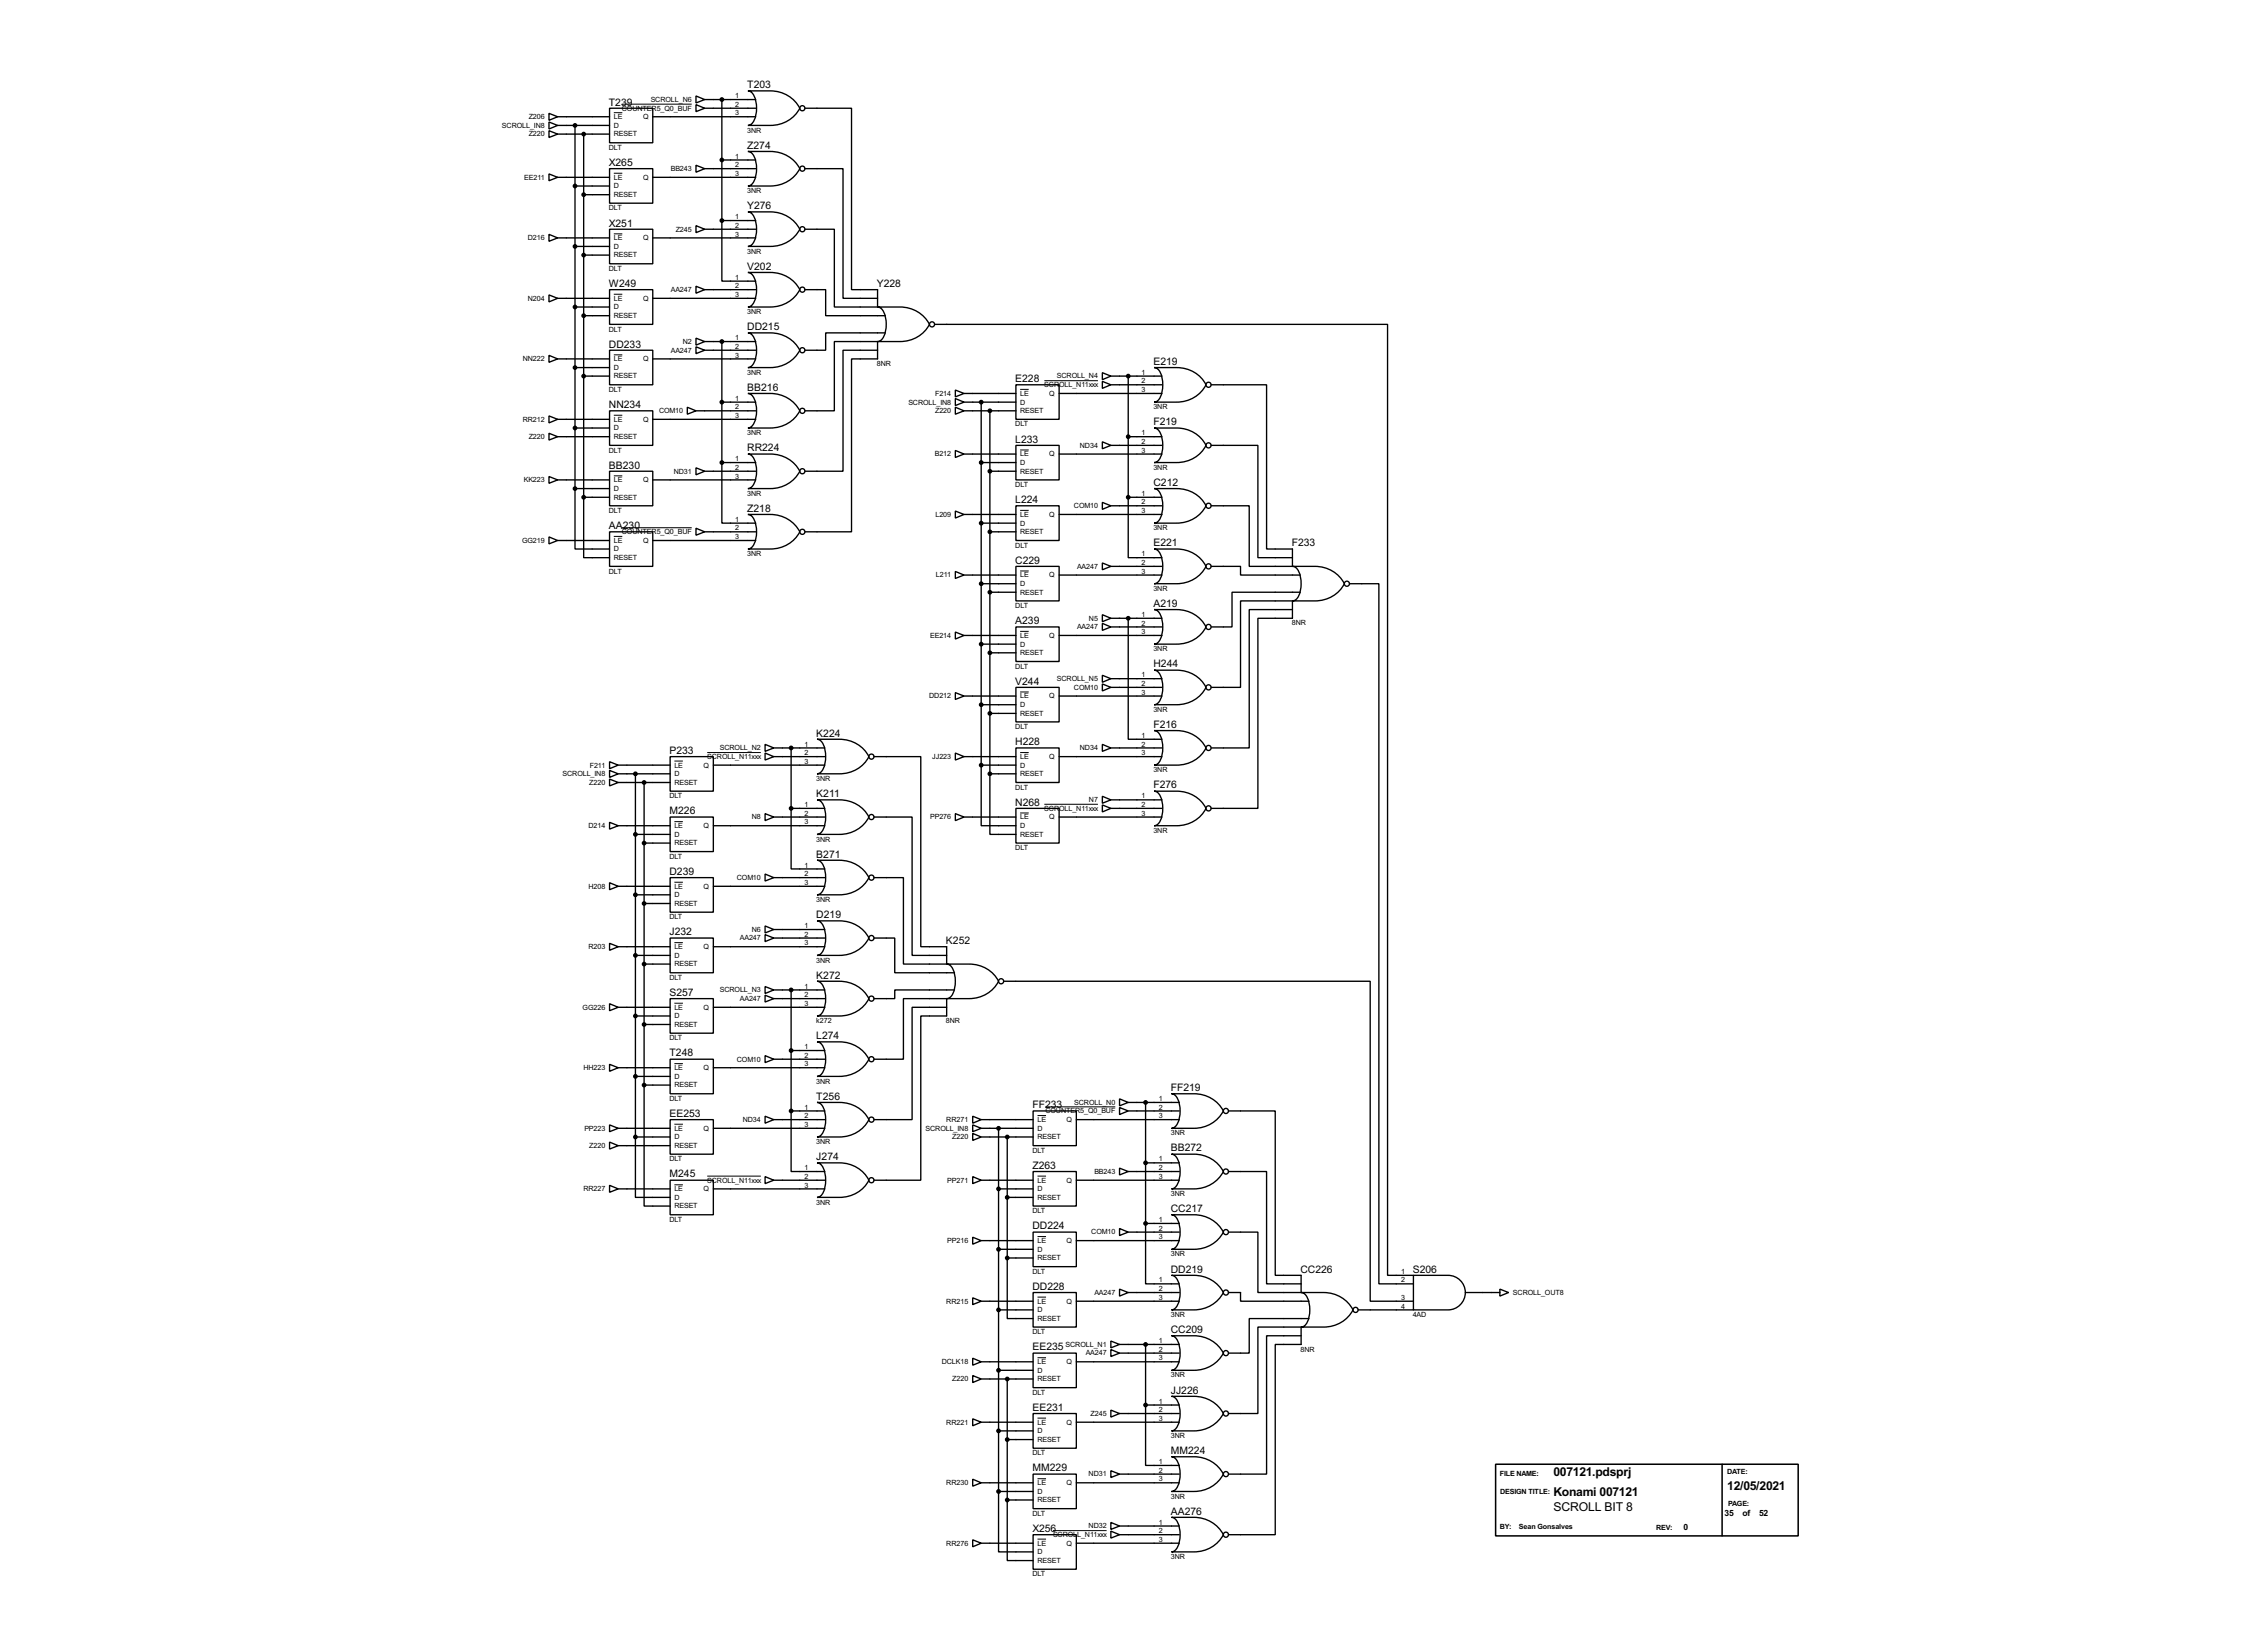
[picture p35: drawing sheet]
<svg xmlns="http://www.w3.org/2000/svg" width="663mm" height="485mm" viewBox="0 0 663 485" stroke-linecap="round" stroke-linejoin="round" font-family="sans-serif">
<defs><g id="words">
<g font-size="4">
<text x="456.5" y="433.8">007121.pdsprj</text>
<text x="507.5" y="437.8">12/05/2021</text>
<text x="456.5" y="443.9">SCROLL BIT 8</text>
<text x="456.5" y="439.5">Konami 007121</text>
</g>
<g font-size="3.4">
<text x="219.6" y="25.9">T203</text>
<text x="178.9" y="31">T239</text>
<text x="219.6" y="43.7">Z274</text>
<text x="178.9" y="48.7">X265</text>
<text x="219.6" y="61.4">Y276</text>
<text x="178.9" y="66.5">X251</text>
<text x="219.6" y="79.2">V202</text>
<text x="178.9" y="84.3">W249</text>
<text x="257.7" y="84.3">Y228</text>
<text x="219.6" y="97">DD215</text>
<text x="178.9" y="102.1">DD233</text>
<text x="338.9" y="107.2">E219</text>
<text x="298.3" y="112.2">E228</text>
<text x="178.9" y="119.9">NN234</text>
<text x="219.6" y="114.8">BB216</text>
<text x="338.9" y="124.9">F219</text>
<text x="298.3" y="130.1">L233</text>
<text x="178.9" y="137.6">BB230</text>
<text x="219.6" y="132.6">RR224</text>
<text x="338.9" y="142.8">C212</text>
<text x="298.3" y="147.8">L224</text>
<text x="178.9" y="155.5">AA230</text>
<text x="219.6" y="150.3">Z218</text>
<text x="338.9" y="160.5">E221</text>
<text x="379.6" y="160.5">F233</text>
<text x="298.3" y="165.6">C229</text>
<text x="338.9" y="178.3">A219</text>
<text x="298.3" y="183.4">A239</text>
<text x="338.9" y="196.1">H244</text>
<text x="298.3" y="201.2">V244</text>
<text x="338.9" y="213.9">F216</text>
<text x="196.7" y="221.5">P233</text>
<text x="239.9" y="216.4">K224</text>
<text x="298.3" y="219">H228</text>
<text x="338.9" y="231.7">F276</text>
<text x="196.7" y="239.3">M226</text>
<text x="239.9" y="234.2">K211</text>
<text x="298.3" y="236.7">N268</text>
<text x="239.9" y="252">B271</text>
<text x="196.7" y="257.1">D239</text>
<text x="239.9" y="269.8">D219</text>
<text x="196.7" y="274.8">J232</text>
<text x="278" y="277.4">K252</text>
<text x="239.9" y="287.5">K272</text>
<text x="196.7" y="292.6">S257</text>
<text x="239.9" y="305.3">L274</text>
<text x="196.7" y="310.4">T248</text>
<text x="239.9" y="323.1">T256</text>
<text x="344" y="320.6">FF219</text>
<text x="196.7" y="328.2">EE253</text>
<text x="303.4" y="325.6">FF233</text>
<text x="239.9" y="340.9">J274</text>
<text x="344" y="338.3">BB272</text>
<text x="196.7" y="346">M245</text>
<text x="303.4" y="343.4">Z263</text>
<text x="344" y="356.1">CC217</text>
<text x="303.4" y="361.2">DD224</text>
<text x="344" y="373.9">DD219</text>
<text x="382.1" y="373.9">CC226</text>
<text x="415.1" y="373.9">S206</text>
<text x="303.4" y="379">DD228</text>
<text x="344" y="391.7">CC209</text>
<text x="303.4" y="396.8">EE235</text>
<text x="344" y="409.5">JJ226</text>
<text x="303.4" y="414.5">EE231</text>
<text x="344" y="427.2">MM224</text>
<text x="303.4" y="432.3">MM229</text>
<text x="344" y="445">AA276</text>
<text x="303.4" y="450.1">X256</text>
</g>
<g font-size="2.8">
<text x="494.7" y="449.6">0</text>
<text x="506.7" y="445.5">35</text>
<text x="512" y="445.5">of</text>
<text x="516.9" y="445.5">52</text>
</g>
<g font-size="2.4">
<text x="191.2" y="30">SCROLL_N6</text>
<text x="216.1" y="28.9">1</text>
<text x="155.4" y="35">Z206</text>
<text x="180.4" y="35">LE</text>
<text x="182.7" y="32.5">COUNTER5_Q0_BUF</text>
<text x="189" y="35">Q</text>
<text x="216.1" y="31.4">2</text>
<text x="216.1" y="33.9">3</text>
<text x="147.5" y="37.5">SCROLL_IN8</text>
<text x="155.4" y="40.1">Z220</text>
<text x="180.4" y="37.5">D</text>
<text x="180.4" y="40.1">RESET</text>
<text x="219.6" y="38.9">3NR</text>
<text x="178.9" y="44.1">DLT</text>
<text x="216.1" y="46.6">1</text>
<text x="154.1" y="52.8">EE211</text>
<text x="180.4" y="52.8">LE</text>
<text x="189" y="52.8">Q</text>
<text x="197.1" y="50.2">BB243</text>
<text x="216.1" y="49.2">2</text>
<text x="216.1" y="51.7">3</text>
<text x="180.4" y="55.4">D</text>
<text x="180.4" y="57.9">RESET</text>
<text x="219.6" y="56.8">3NR</text>
<text x="178.9" y="61.8">DLT</text>
<text x="216.1" y="64.4">1</text>
<text x="155.1" y="70.6">D216</text>
<text x="180.4" y="70.6">LE</text>
<text x="189" y="70.6">Q</text>
<text x="198.6" y="68.1">Z245</text>
<text x="216.1" y="67">2</text>
<text x="216.1" y="69.5">3</text>
<text x="180.4" y="73.1">D</text>
<text x="180.4" y="75.6">RESET</text>
<text x="219.6" y="74.5">3NR</text>
<text x="178.9" y="79.6">DLT</text>
<text x="216.1" y="82.2">1</text>
<text x="155.1" y="88.3">N204</text>
<text x="180.4" y="88.3">LE</text>
<text x="189" y="88.3">Q</text>
<text x="197.1" y="85.8">AA247</text>
<text x="216.1" y="84.7">2</text>
<text x="216.1" y="87.3">3</text>
<text x="180.4" y="90.9">D</text>
<text x="180.4" y="93.5">RESET</text>
<text x="219.6" y="92.3">3NR</text>
<text x="178.9" y="97.4">DLT</text>
<text x="200.6" y="101">N2</text>
<text x="216.1" y="100">1</text>
<text x="153.6" y="106.2">NN222</text>
<text x="180.4" y="106.2">LE</text>
<text x="189" y="106.2">Q</text>
<text x="197.1" y="103.6">AA247</text>
<text x="216.1" y="102.5">2</text>
<text x="216.1" y="105.1">3</text>
<text x="257.7" y="107.6">8NR</text>
<text x="180.4" y="108.7">D</text>
<text x="180.4" y="111.2">RESET</text>
<text x="219.6" y="110.1">3NR</text>
<text x="306.9" y="113.7">SCR</text>
<text x="310.6" y="111.2">SCROLL_N4</text>
<text x="311.2" y="113.7">OLL_N11xxx</text>
<text x="335.5" y="110.1">1</text>
<text x="335.5" y="112.7">2</text>
<text x="178.9" y="115.1">DLT</text>
<text x="216.1" y="117.8">1</text>
<text x="266.9" y="118.9">SCROLL_IN8</text>
<text x="274.8" y="116.3">F214</text>
<text x="299.8" y="118.9">D</text>
<text x="299.8" y="116.3">LE</text>
<text x="308.3" y="116.3">Q</text>
<text x="335.5" y="115.2">3</text>
<text x="153.6" y="123.9">RR212</text>
<text x="180.4" y="123.9">LE</text>
<text x="189" y="123.9">Q</text>
<text x="193.7" y="121.4">COM10</text>
<text x="216.1" y="120.3">2</text>
<text x="216.1" y="122.8">3</text>
<text x="274.8" y="121.4">Z220</text>
<text x="298.3" y="125.3">DLT</text>
<text x="299.8" y="121.4">RESET</text>
<text x="338.9" y="120.3">3NR</text>
<text x="155.4" y="129">Z220</text>
<text x="180.4" y="126.4">D</text>
<text x="180.4" y="129">RESET</text>
<text x="219.6" y="127.8">3NR</text>
<text x="317.3" y="131.6">ND34</text>
<text x="335.5" y="127.9">1</text>
<text x="335.5" y="130.5">2</text>
<text x="178.9" y="133">DLT</text>
<text x="216.1" y="135.5">1</text>
<text x="274.7" y="134.1">B212</text>
<text x="299.8" y="136.6">D</text>
<text x="299.8" y="134.1">LE</text>
<text x="308.3" y="134.1">Q</text>
<text x="335.5" y="133">3</text>
<text x="153.9" y="141.7">KK223</text>
<text x="180.4" y="141.7">LE</text>
<text x="189" y="141.7">Q</text>
<text x="198" y="139.2">ND31</text>
<text x="216.1" y="138.1">2</text>
<text x="216.1" y="140.6">3</text>
<text x="298.3" y="143.1">DLT</text>
<text x="299.8" y="139.2">RESET</text>
<text x="338.9" y="138">3NR</text>
<text x="180.4" y="144.3">D</text>
<text x="180.4" y="146.8">RESET</text>
<text x="219.6" y="145.7">3NR</text>
<text x="315.6" y="149.3">COM10</text>
<text x="335.5" y="145.7">1</text>
<text x="335.5" y="148.2">2</text>
<text x="178.9" y="150.7">DLT</text>
<text x="216.1" y="153.3">1</text>
<text x="216.1" y="155.9">2</text>
<text x="274.9" y="151.9">L209</text>
<text x="299.8" y="154.4">D</text>
<text x="299.8" y="151.9">LE</text>
<text x="308.3" y="151.9">Q</text>
<text x="335.5" y="150.8">3</text>
<text x="338.9" y="155.8">3NR</text>
<text x="153.4" y="159.5">GG219</text>
<text x="180.4" y="159.5">LE</text>
<text x="182.7" y="157">COUNTER5_Q0_BUF</text>
<text x="189" y="159.5">Q</text>
<text x="216.1" y="158.4">3</text>
<text x="298.3" y="160.9">DLT</text>
<text x="299.8" y="157">RESET</text>
<text x="180.4" y="162">D</text>
<text x="180.4" y="164.6">RESET</text>
<text x="219.6" y="163.4">3NR</text>
<text x="316.5" y="167.1">AA247</text>
<text x="335.5" y="163.5">1</text>
<text x="335.5" y="166">2</text>
<text x="178.9" y="168.5">DLT</text>
<text x="275" y="169.7">L211</text>
<text x="299.8" y="172.2">D</text>
<text x="299.8" y="169.7">LE</text>
<text x="308.3" y="169.7">Q</text>
<text x="335.5" y="168.6">3</text>
<text x="338.9" y="173.6">3NR</text>
<text x="298.3" y="178.7">DLT</text>
<text x="299.8" y="174.7">RESET</text>
<text x="316.5" y="184.9">AA247</text>
<text x="320" y="182.4">N5</text>
<text x="335.5" y="181.3">1</text>
<text x="335.5" y="183.8">2</text>
<text x="379.6" y="183.8">8NR</text>
<text x="273.3" y="187.4">EE214</text>
<text x="299.8" y="190">D</text>
<text x="299.8" y="187.4">LE</text>
<text x="308.3" y="187.4">Q</text>
<text x="335.5" y="186.3">3</text>
<text x="338.9" y="191.4">3NR</text>
<text x="298.3" y="196.5">DLT</text>
<text x="299.8" y="192.5">RESET</text>
<text x="310.6" y="200.1">SCROLL_N5</text>
<text x="315.6" y="202.7">COM10</text>
<text x="335.5" y="199">1</text>
<text x="335.5" y="201.6">2</text>
<text x="273" y="205.2">DD212</text>
<text x="299.8" y="207.8">D</text>
<text x="299.8" y="205.2">LE</text>
<text x="308.3" y="205.2">Q</text>
<text x="335.5" y="204.1">3</text>
<text x="338.9" y="209.2">3NR</text>
<text x="298.3" y="214.2">DLT</text>
<text x="299.8" y="210.3">RESET</text>
<text x="211.5" y="220.5">SCROLL_N2</text>
<text x="236.4" y="219.4">1</text>
<text x="236.4" y="221.9">2</text>
<text x="317.3" y="220.5">ND34</text>
<text x="335.5" y="216.8">1</text>
<text x="335.5" y="219.4">2</text>
<text x="335.5" y="221.9">3</text>
<text x="173.3" y="225.5">F211</text>
<text x="198.2" y="225.5">LE</text>
<text x="206.7" y="225.5">Q</text>
<text x="207.8" y="223">SCROLL_N11xxx</text>
<text x="236.4" y="224.4">3</text>
<text x="273.9" y="223">JJ223</text>
<text x="299.8" y="225.5">D</text>
<text x="299.8" y="223">LE</text>
<text x="308.3" y="223">Q</text>
<text x="338.9" y="226.9">3NR</text>
<text x="165.3" y="228.1">SCROLL_IN8</text>
<text x="173.2" y="230.6">Z220</text>
<text x="198.2" y="228.1">D</text>
<text x="198.2" y="230.6">RESET</text>
<text x="239.9" y="229.5">3NR</text>
<text x="298.3" y="232">DLT</text>
<text x="299.8" y="228.1">RESET</text>
<text x="196.7" y="234.6">DLT</text>
<text x="236.4" y="237.1">1</text>
<text x="236.4" y="239.7">2</text>
<text x="306.9" y="238.2">SCR</text>
<text x="311.2" y="238.2">OLL_N11xxx</text>
<text x="320" y="235.7">N7</text>
<text x="335.5" y="234.6">1</text>
<text x="335.5" y="237.1">2</text>
<text x="335.5" y="239.7">3</text>
<text x="172.9" y="243.3">D214</text>
<text x="198.2" y="245.9">D</text>
<text x="198.2" y="243.3">LE</text>
<text x="206.7" y="243.3">Q</text>
<text x="220.9" y="240.8">N8</text>
<text x="236.4" y="242.2">3</text>
<text x="273.3" y="240.8">PP276</text>
<text x="299.8" y="243.3">D</text>
<text x="299.8" y="240.8">LE</text>
<text x="299.8" y="245.9">RESET</text>
<text x="308.3" y="240.8">Q</text>
<text x="338.9" y="244.7">3NR</text>
<text x="198.2" y="248.4">RESET</text>
<text x="239.9" y="247.3">3NR</text>
<text x="298.3" y="249.8">DLT</text>
<text x="196.7" y="252.3">DLT</text>
<text x="236.4" y="254.9">1</text>
<text x="236.4" y="257.5">2</text>
<text x="172.9" y="261.1">H208</text>
<text x="198.2" y="263.6">D</text>
<text x="198.2" y="261.1">LE</text>
<text x="206.7" y="261.1">Q</text>
<text x="216.5" y="258.6">COM10</text>
<text x="236.4" y="260">3</text>
<text x="198.2" y="266.2">RESET</text>
<text x="239.9" y="265">3NR</text>
<text x="196.7" y="270.1">DLT</text>
<text x="220.9" y="273.8">N6</text>
<text x="236.4" y="272.7">1</text>
<text x="236.4" y="275.2">2</text>
<text x="172.9" y="278.9">R203</text>
<text x="198.2" y="281.4">D</text>
<text x="198.2" y="278.9">LE</text>
<text x="206.7" y="278.9">Q</text>
<text x="217.4" y="276.3">AA247</text>
<text x="236.4" y="277.8">3</text>
<text x="196.7" y="287.9">DLT</text>
<text x="198.2" y="284">RESET</text>
<text x="239.9" y="282.8">3NR</text>
<text x="211.5" y="291.6">SCROLL_N3</text>
<text x="236.4" y="290.5">1</text>
<text x="236.4" y="293">2</text>
<text x="171.2" y="296.7">GG226</text>
<text x="198.2" y="299.2">D</text>
<text x="198.2" y="296.7">LE</text>
<text x="206.7" y="296.7">Q</text>
<text x="217.4" y="294.1">AA247</text>
<text x="236.4" y="295.6">3</text>
<text x="196.7" y="305.7">DLT</text>
<text x="198.2" y="301.7">RESET</text>
<text x="239.9" y="300.6">k272</text>
<text x="278" y="300.6">8NR</text>
<text x="216.5" y="311.9">COM10</text>
<text x="236.4" y="308.3">1</text>
<text x="236.4" y="310.8">2</text>
<text x="171.4" y="314.4">HH223</text>
<text x="198.2" y="317">D</text>
<text x="198.2" y="314.4">LE</text>
<text x="206.7" y="314.4">Q</text>
<text x="236.4" y="313.3">3</text>
<text x="196.7" y="323.5">DLT</text>
<text x="198.2" y="319.5">RESET</text>
<text x="239.9" y="318.4">3NR</text>
<text x="340.5" y="323.5">1</text>
<text x="218.3" y="329.7">ND34</text>
<text x="236.4" y="326">1</text>
<text x="236.4" y="328.6">2</text>
<text x="278.1" y="329.7">RR271</text>
<text x="304.9" y="329.7">LE</text>
<text x="307.2" y="327.1">COUNTER5_Q0_BUF</text>
<text x="313.4" y="329.7">Q</text>
<text x="315.7" y="324.6">SCROLL_N0</text>
<text x="340.5" y="326">2</text>
<text x="340.5" y="328.6">3</text>
<text x="171.7" y="332.2">PP223</text>
<text x="198.2" y="334.8">D</text>
<text x="198.2" y="332.2">LE</text>
<text x="206.7" y="332.2">Q</text>
<text x="236.4" y="331.1">3</text>
<text x="272" y="332.2">SCROLL_IN8</text>
<text x="279.8" y="334.8">Z220</text>
<text x="304.9" y="332.2">D</text>
<text x="304.9" y="334.8">RESET</text>
<text x="344" y="333.6">3NR</text>
<text x="173.2" y="337.3">Z220</text>
<text x="196.7" y="341.2">DLT</text>
<text x="198.2" y="337.3">RESET</text>
<text x="239.9" y="336.2">3NR</text>
<text x="303.4" y="338.7">DLT</text>
<text x="340.5" y="341.3">1</text>
<text x="207.8" y="347.5">SCROLL_N11xxx</text>
<text x="236.4" y="343.8">1</text>
<text x="236.4" y="346.4">2</text>
<text x="278.4" y="347.5">PP271</text>
<text x="304.9" y="347.5">LE</text>
<text x="313.4" y="347.5">Q</text>
<text x="321.6" y="344.9">BB243</text>
<text x="340.5" y="343.8">2</text>
<text x="340.5" y="346.4">3</text>
<text x="171.4" y="350">RR227</text>
<text x="198.2" y="352.5">D</text>
<text x="198.2" y="350">LE</text>
<text x="206.7" y="350">Q</text>
<text x="236.4" y="348.9">3</text>
<text x="239.9" y="353.9">3NR</text>
<text x="304.9" y="350">D</text>
<text x="304.9" y="352.5">RESET</text>
<text x="344" y="351.4">3NR</text>
<text x="196.7" y="359">DLT</text>
<text x="198.2" y="355.1">RESET</text>
<text x="303.4" y="356.5">DLT</text>
<text x="340.5" y="359.1">1</text>
<text x="278.4" y="365.2">PP216</text>
<text x="304.9" y="365.2">LE</text>
<text x="313.4" y="365.2">Q</text>
<text x="320.7" y="362.7">COM10</text>
<text x="340.5" y="361.6">2</text>
<text x="340.5" y="364.1">3</text>
<text x="304.9" y="367.8">D</text>
<text x="304.9" y="370.3">RESET</text>
<text x="344" y="369.2">3NR</text>
<text x="303.4" y="374.3">DLT</text>
<text x="340.5" y="376.8">1</text>
<text x="411.7" y="374.3">1</text>
<text x="411.7" y="376.8">2</text>
<text x="278.1" y="383">RR215</text>
<text x="304.9" y="383">LE</text>
<text x="313.4" y="383">Q</text>
<text x="321.6" y="380.5">AA247</text>
<text x="340.5" y="379.4">2</text>
<text x="340.5" y="381.9">3</text>
<text x="411.7" y="381.9">3</text>
<text x="444.6" y="380.5">SCROLL_OUT8</text>
<text x="304.9" y="385.6">D</text>
<text x="304.9" y="388.1">RESET</text>
<text x="344" y="387">3NR</text>
<text x="411.7" y="384.5">4</text>
<text x="415.1" y="387">4AD</text>
<text x="303.4" y="392">DLT</text>
<text x="313.1" y="395.7">SCROLL_N1</text>
<text x="340.5" y="394.6">1</text>
<text x="276.7" y="400.8">DCLK18</text>
<text x="304.9" y="400.8">LE</text>
<text x="313.4" y="400.8">Q</text>
<text x="319" y="398.3">AA247</text>
<text x="340.5" y="397.2">2</text>
<text x="340.5" y="399.7">3</text>
<text x="382.1" y="397.1">8NR</text>
<text x="279.8" y="405.9">Z220</text>
<text x="304.9" y="403.3">D</text>
<text x="304.9" y="405.9">RESET</text>
<text x="344" y="404.7">3NR</text>
<text x="303.4" y="409.8">DLT</text>
<text x="340.5" y="412.4">1</text>
<text x="278.1" y="418.6">RR221</text>
<text x="304.9" y="418.6">LE</text>
<text x="313.4" y="418.6">Q</text>
<text x="320.5" y="416">Z245</text>
<text x="340.5" y="414.9">2</text>
<text x="340.5" y="417.5">3</text>
<text x="304.9" y="421.1">D</text>
<text x="304.9" y="423.7">RESET</text>
<text x="344" y="422.5">3NR</text>
<text x="303.4" y="427.6">DLT</text>
<text x="340.5" y="430.2">1</text>
<text x="278.1" y="436.4">RR230</text>
<text x="304.9" y="436.4">LE</text>
<text x="313.4" y="436.4">Q</text>
<text x="319.9" y="433.8">ND31</text>
<text x="340.5" y="432.7">2</text>
<text x="340.5" y="435.3">3</text>
<text x="440.7" y="433.6">FILE NAME:</text>
<text x="507.5" y="433.1">DATE:</text>
<text x="304.9" y="438.9">D</text>
<text x="304.9" y="441.4">RESET</text>
<text x="344" y="440.3">3NR</text>
<text x="440.8" y="439">DESIGN TITLE:</text>
<text x="507.8" y="442.5">PAGE:</text>
<text x="303.4" y="445.4">DLT</text>
<text x="319.9" y="449.1">ND32</text>
<text x="340.5" y="448">1</text>
<text x="440.7" y="449.4">BY:</text>
<text x="446.3" y="449.4">Sean Gonsalves</text>
<text x="486.6" y="449.4">REV:</text>
<text x="278.1" y="454.1">RR276</text>
<text x="304.9" y="454.1">LE</text>
<text x="309.4" y="451.6">SCROL</text>
<text x="313.4" y="454.1">Q</text>
<text x="316.5" y="451.6">L_N11xxx</text>
<text x="340.5" y="450.5">2</text>
<text x="340.5" y="453">3</text>
<text x="304.9" y="456.7">D</text>
<text x="304.9" y="459.2">RESET</text>
<text x="344" y="458.1">3NR</text>
<text x="303.4" y="463.2">DLT</text>
</g>
</g></defs>
<g fill="none" stroke="#000" stroke-width=".4">
<path d="M161.3 35.9l2.6 1-2.6 1zM161.3 38.4l2.6 1-2.6 1zM161.3 33.3l2.6 1-2.6 1.1zM163.9 34.3h15.2M163.9 39.4h15.2M163.9 36.9h15.2M169 36.9v106.7M171.5 39.4v106.7M179.1 31.8h12.7v10.2h-12.7zM191.8 34.3h30.3M204.5 28.2l2.6 1.1-2.6 1zM204.5 30.8l2.6 1-2.6 1z"/>
<path d="M207.1 29.3h15M207.1 31.8h15M212.1 29.3v35.5M219.8 26.7h6.6a9.6 9.6 0 0 1 8.6 5.1 9.6 9.6 0 0 1-8.6 5.1h-6.6a3.2 3.2 0 0 0 2.3-3.2 7.7 7.7 0 0 0-1.3-6.6zM236.5 31.8h13.7v53.3h7.7v5.1h-12.7v-22.8h-8.7M161.3 51.1l2.6 1-2.6 1zM163.9 52.1h15.2M169 54.7h10.1M171.5 57.2h7.6M179.1 49.6h12.7v10.1h-12.7zM191.8 52.1h30.3M204.5 48.6l2.6 1-2.6 1z"/>
<path d="M207.1 49.6h15M212.1 47h10M219.8 44.5h6.6a9.6 9.6 0 0 1 8.6 5.1 9.6 9.6 0 0 1-8.6 5.1h-6.6a3.2 3.2 0 0 0 2.3-3.2 7.6 7.6 0 0 0-1.3-6.6zM236.5 49.6h11.2v38.1h10.2M161.3 68.9l2.6 1-2.6 1zM163.9 69.9h15.2M169 72.4h10.1M171.5 75h7.6M179.1 67.4h12.7v10.1h-12.7zM191.8 69.9h30.3M204.5 66.3l2.6 1.1-2.6 1zM207.1 67.4h15"/>
<path d="M212.1 64.8v17.8h10M212.1 64.8h10M219.8 62.3h6.6a9.6 9.6 0 0 1 8.6 5.1 9.6 9.6 0 0 1-8.6 5h-6.6a3.2 3.2 0 0 0 2.3-3.1 7.7 7.7 0 0 0-1.3-6.6zM161.3 86.7l2.6 1-2.6 1zM163.9 87.7h15.2M169 90.2h10.1M171.5 92.8h7.6M179.1 85.1h12.7v10.2h-12.7zM191.8 87.7h30.3M204.5 99.4l2.6 1-2.6 1zM204.5 84.1l2.6 1-2.6 1.1zM207.1 85.1h15"/>
<path d="M219.8 80.1h6.6a9.6 9.6 0 0 1 8.6 5 9.6 9.6 0 0 1-8.6 5.1h-6.6a3.2 3.2 0 0 0 2.3-3.1 7.6 7.6 0 0 0-1.3-6.6zM219.8 97.8h6.6a9.6 9.6 0 0 1 8.6 5.1 9.6 9.6 0 0 1-8.6 5.1h-6.6a3.2 3.2 0 0 0 2.3-3.1 7.7 7.7 0 0 0-1.3-6.7zM236.5 85.1h6.1v7.7h17.6M257.9 90.2h6.6a9.6 9.6 0 0 1 8.6 5.1 9.6 9.6 0 0 1-8.6 5.1h-6.6a3.2 3.2 0 0 0 2.3-3.2 7.7 7.7 0 0 0-1.3-6.6zM260.2 97.8h-17.6v5.1h-6.1M274.6 95.3h133.1v279.4h7.6M161.3 104.4l2.6 1.1-2.6 1zM163.9 105.5h15.2M169 108h10.1M171.5 110.5h7.6M179.1 102.9h12.7v10.2h-12.7zM191.8 105.5h30.3"/>
<path d="M202 119.7l2.5 1-2.5 1zM204.5 101.9l2.6 1-2.6 1zM207.1 102.9h15M207.1 100.4h15M212.1 100.4v35.5M212.1 118.2h10M219.8 115.6h6.6a9.6 9.6 0 0 1 8.6 5.1 9.6 9.6 0 0 1-8.6 5.1h-6.6a3.2 3.2 0 0 0 2.3-3.2 7.7 7.7 0 0 0-1.3-6.6zM257.9 102.9h-10.2v35.6h-11.2M280.7 114.6l2.6 1-2.6 1zM280.7 119.7l2.6 1-2.6 1zM280.7 117.1l2.6 1.1-2.6 1zM283.3 115.6h15.2"/>
<path d="M283.3 118.2h15.2M288.3 118.2v106.6M298.5 113.1h12.7v10.1h-12.7zM311.2 115.6h30.2M323.9 112.1l2.5 1-2.5 1zM323.9 109.5l2.5 1-2.5 1.1zM326.4 110.5h15M326.4 113.1h15M331.5 110.5v35.6M339.1 108h6.6a9.5 9.5 0 0 1 8.7 5.1 9.5 9.5 0 0 1-8.7 5.1h-6.6a3.2 3.2 0 0 0 2.4-3.2 7.7 7.7 0 0 0-1.3-6.6zM355.9 113.1h16.3v48.2h7.6v5.1h-12.7v-17.8h-11.2M161.3 127.3l2.6 1-2.6 1z"/>
<path d="M161.3 122.2l2.6 1-2.6 1.1zM163.9 123.2h15.2M163.9 128.3h15.2M169 125.8h10.1M179.1 138.5h12.7v10.1h-12.7zM179.1 120.7h12.7v10.2h-12.7zM191.8 123.2h30.3M204.5 137.5l2.6 1-2.6 1zM204.5 120.7h17.6M207.1 138.5h15M212.1 135.9v17.8h10M212.1 135.9h10"/>
<path d="M219.8 133.4h6.6a9.6 9.6 0 0 1 8.6 5.1 9.6 9.6 0 0 1-8.6 5.1h-6.6a3.2 3.2 0 0 0 2.3-3.2 7.6 7.6 0 0 0-1.3-6.6zM236.5 120.7h8.7v-20.3h12.7v5.1h-7.7v50.8h-13.7M280.7 132.4l2.6 1-2.6 1zM283.3 133.4h15.2M283.3 120.7h15.2M288.3 135.9h10.2M290.9 120.7v106.7M290.9 138.5h7.6M298.5 130.9h12.7v10.1h-12.7zM311.2 133.4h30.2M323.9 129.8l2.5 1.1-2.5 1zM326.4 130.9h15"/>
<path d="M331.5 128.3h9.9M339.1 125.8h6.6a9.5 9.5 0 0 1 8.7 5.1 9.5 9.5 0 0 1-8.7 5h-6.6a3.1 3.1 0 0 0 2.4-3.1 7.8 7.8 0 0 0-1.3-6.6zM355.9 130.9h13.7v33h10.2M161.3 140l2.6 1-2.6 1zM161.3 157.8l2.6 1-2.6 1zM163.9 158.8h15.2M163.9 141h15.2M169 143.6v17.7h10.1M169 143.6h10.1M171.5 146.1v17.8h7.6M171.5 146.1h7.6M179.1 156.3h12.7v10.1h-12.7z"/>
<path d="M191.8 158.8h30.3M191.8 141h30.3M204.5 155.2l2.6 1.1-2.6 1zM207.1 156.3h15M219.8 151.2h6.6a9.6 9.6 0 0 1 8.6 5.1 9.6 9.6 0 0 1-8.6 5h-6.6a3.2 3.2 0 0 0 2.3-3.1 7.7 7.7 0 0 0-1.3-6.6zM280.7 150.2l2.6 1-2.6 1zM283.3 151.2h15.2M288.3 153.7h10.2M290.9 156.3h7.6M298.5 148.6h12.7v10.2h-12.7zM311.2 151.2h30.2M323.9 147.6l2.5 1-2.5 1.1z"/>
<path d="M326.4 148.6h15M331.5 146.1v17.8h9.9M331.5 146.1h9.9M339.1 143.6h6.6a9.5 9.5 0 0 1 8.7 5 9.5 9.5 0 0 1-8.7 5.1h-6.6a3.2 3.2 0 0 0 2.4-3.1 7.7 7.7 0 0 0-1.3-6.6zM280.7 167.9l2.6 1.1-2.6 1zM283.3 169h15.2M288.3 171.5h10.2M290.9 174h7.6M298.5 166.4h12.7v10.2h-12.7zM311.2 169h30.2M323.9 165.4l2.5 1-2.5 1zM326.4 166.4h15"/>
<path d="M339.1 179.1h6.6a9.5 9.5 0 0 1 8.7 5.1 9.5 9.5 0 0 1-8.7 5.1h-6.6a3.2 3.2 0 0 0 2.4-3.2 7.8 7.8 0 0 0-1.3-6.6zM339.1 161.3h6.6a9.5 9.5 0 0 1 8.7 5.1 9.5 9.5 0 0 1-8.7 5.1h-6.6a3.2 3.2 0 0 0 2.4-3.1 7.8 7.8 0 0 0-1.3-6.7zM355.9 166.4h8.6v2.6h17.6M379.8 166.4h6.6a9.6 9.6 0 0 1 8.6 5.1 9.5 9.5 0 0 1-8.6 5.1h-6.6a3.2 3.2 0 0 0 2.3-3.2 7.8 7.8 0 0 0-1.3-6.6zM379.8 179.1h-12.7v40.7h-11.2M382.1 174h-20.1v10.2h-6.1M396.5 171.5h8.7v205.7h10.1M280.7 185.7l2.6 1-2.6 1.1zM283.3 186.7h15.2M288.3 189.3h10.2M290.9 191.8h7.6M298.5 184.2h12.7v10.2h-12.7z"/>
<path d="M311.2 186.7h30.2M323.9 180.6l2.5 1.1-2.5 1zM323.9 183.2l2.5 1-2.5 1zM323.9 198.4l2.5 1-2.5 1.1zM326.4 184.2h15M326.4 199.4h15M326.4 181.7h15M331.5 181.7v35.5h9.9M339.1 196.9h6.6a9.5 9.5 0 0 1 8.7 5.1 9.5 9.5 0 0 1-8.7 5.1h-6.6a3.2 3.2 0 0 0 2.4-3.2 7.7 7.7 0 0 0-1.3-6.6zM224.8 218.7l2.6 1.1-2.6 1zM227.4 219.8h15M232.5 219.8v17.7"/>
<path d="M240.1 217.2h6.6a9.6 9.6 0 0 1 8.6 5.1 9.5 9.5 0 0 1-8.6 5.1h-6.6a3.2 3.2 0 0 0 2.3-3.2 7.8 7.8 0 0 0-1.3-6.6zM280.7 203.5l2.6 1-2.6 1zM283.3 204.5h15.2M288.3 207.1h10.2M290.9 209.6h7.6M298.5 219.8h12.7v10.1h-12.7zM298.5 202h12.7v10.1h-12.7zM311.2 204.5h30.2M323.9 201l2.5 1-2.5 1zM323.9 218.7l2.5 1.1-2.5 1zM326.4 219.8h15M326.4 202h15"/>
<path d="M339.1 214.7h6.6a9.5 9.5 0 0 1 8.7 5.1 9.5 9.5 0 0 1-8.7 5h-6.6a3.1 3.1 0 0 0 2.4-3.1 7.8 7.8 0 0 0-1.3-6.6zM355.9 202h8.6v-25.4h15.3v5.1h-10.2v55.8h-13.7M179.1 226.4l2.6 1-2.6 1zM179.1 223.8l2.6 1-2.6 1.1zM179.1 228.9l2.6 1-2.6 1zM181.7 224.8h15.2M181.7 227.4h15.2M181.7 229.9h15.2M186.7 227.4v106.7M189.3 229.9v88.9M196.9 222.3h12.7v10.2h-12.7zM209.6 224.8h32.8"/>
<path d="M224.8 221.3l2.6 1-2.6 1zM224.8 239.1l2.6 1-2.6 1zM227.4 222.3h15M232.5 237.5v17.8h9.9M232.5 237.5h9.9M240.1 235h6.6a9.5 9.5 0 0 1 8.6 5.1 9.5 9.5 0 0 1-8.6 5.1h-6.6a3.2 3.2 0 0 0 2.3-3.2 7.7 7.7 0 0 0-1.3-6.6zM256.8 222.3h13.8v55.9h7.6v5.1h-12.7v-25.4h-8.7M280.7 221.3l2.6 1-2.6 1zM280.7 239.1l2.6 1-2.6 1zM283.3 222.3h15.2M288.3 224.8v17.8h10.2M288.3 224.8h10.2"/>
<path d="M290.9 227.4v17.8h7.6M290.9 227.4h7.6M298.5 237.5h12.7v10.2h-12.7zM311.2 222.3h30.2M323.9 236.5l2.5 1-2.5 1.1zM323.9 234l2.5 1-2.5 1zM326.4 237.5h15M326.4 235h15M339.1 232.5h6.6a9.5 9.5 0 0 1 8.7 5 9.5 9.5 0 0 1-8.7 5.1h-6.6a3.2 3.2 0 0 0 2.4-3.1 7.7 7.7 0 0 0-1.3-6.6zM179.1 241.6l2.6 1-2.6 1zM179.1 259.4l2.6 1-2.6 1zM181.7 242.6h15.2"/>
<path d="M186.7 245.2h10.2M189.3 247.7h7.6M196.9 240.1h12.7v10.1h-12.7zM196.9 257.9h12.7v10.1h-12.7zM209.6 242.6h32.8M224.8 256.8l2.6 1.1-2.6 1zM227.4 240.1h15M227.4 257.9h15M240.1 252.8h6.6a9.6 9.6 0 0 1 8.6 5.1 9.5 9.5 0 0 1-8.6 5h-6.6a3.1 3.1 0 0 0 2.3-3.1 7.8 7.8 0 0 0-1.3-6.6zM256.8 240.1h11.2v40.6h10.2M283.3 240.1h15.2M311.2 240.1h30.2"/>
<path d="M179.1 277.2l2.6 1-2.6 1zM181.7 278.2h15.2M181.7 260.4h15.2M186.7 262.9h10.2M189.3 265.5h7.6M196.9 275.6h12.7v10.2h-12.7zM209.6 278.2h32.8M209.6 260.4h32.8M224.8 272.1l2.6 1-2.6 1zM224.8 274.6l2.6 1-2.6 1.1zM227.4 273.1h15M227.4 275.6h15"/>
<path d="M240.1 270.6h6.6a9.5 9.5 0 0 1 8.6 5 9.5 9.5 0 0 1-8.6 5.1h-6.6a3.2 3.2 0 0 0 2.3-3.1 7.7 7.7 0 0 0-1.3-6.6zM256.8 275.6h6.1v10.2h17.6M179.1 294.9l2.6 1.1-2.6 1zM181.7 296h15.2M186.7 280.7h10.2M186.7 298.5h10.2M189.3 283.3h7.6M196.9 293.4h12.7v10.2h-12.7zM209.6 296h32.8M224.8 289.9l2.6 1-2.6 1zM224.8 292.4l2.6 1-2.6 1zM227.4 290.9h15"/>
<path d="M227.4 293.4h15M232.5 290.9v35.5M240.1 288.3h6.6a9.6 9.6 0 0 1 8.6 5.1 9.5 9.5 0 0 1-8.6 5.1h-6.6a3.2 3.2 0 0 0 2.3-3.1 7.8 7.8 0 0 0-1.3-6.7zM278.2 283.3h6.6a9.5 9.5 0 0 1 8.6 5 9.5 9.5 0 0 1-8.6 5.1h-6.6a3.2 3.2 0 0 0 2.3-3.1 7.7 7.7 0 0 0-1.3-6.6zM278.2 296h-10.2v33h-11.2M280.5 290.9h-17.6v2.5h-6.1M294.9 288.3h107.7v94h12.7M179.1 312.7l2.6 1-2.6 1.1zM181.7 313.7h15.2M186.7 316.3h10.2M189.3 318.8v35.6h7.6M189.3 301h7.6"/>
<path d="M189.3 318.8h7.6M196.9 311.2h12.7v10.2h-12.7zM209.6 313.7h32.8M224.8 310.2l2.6 1-2.6 1zM227.4 311.2h15M232.5 308.7h9.9M240.1 306.1h6.6a9.6 9.6 0 0 1 8.6 5.1 9.5 9.5 0 0 1-8.6 5.1h-6.6a3.2 3.2 0 0 0 2.3-3.2 7.8 7.8 0 0 0-1.3-6.6zM256.8 311.2h8.7v-17.8h12.7v5.1h-7.6v48.3h-13.8M179.1 335.6l2.6 1-2.6 1zM179.1 330.5l2.6 1-2.6 1zM181.7 331.5h15.2M181.7 336.6h15.2"/>
<path d="M186.7 334.1v17.7h10.2M186.7 334.1h10.2M196.9 329h12.7v10.1h-12.7zM209.6 331.5h32.8M224.8 328l2.6 1-2.6 1zM227.4 329h15M232.5 326.4v17.8h9.9M232.5 326.4h9.9M240.1 323.9h6.6a9.5 9.5 0 0 1 8.6 5.1 9.5 9.5 0 0 1-8.6 5.1h-6.6a3.2 3.2 0 0 0 2.3-3.2 7.7 7.7 0 0 0-1.3-6.6zM285.8 328l2.5 1-2.5 1zM285.8 333l2.5 1.1-2.5 1zM285.8 330.5l2.5 1-2.5 1z"/>
<path d="M288.3 331.5h15.3M288.3 329h15.3M288.3 334.1h15.3M293.4 331.5v106.7M296 334.1v35.5M303.6 326.4h12.7v10.2h-12.7zM316.3 329h30.2M329 325.4l2.5 1-2.5 1.1zM329 322.9l2.5 1-2.5 1zM331.5 326.4h15M331.5 323.9h15M336.6 323.9v35.6"/>
<path d="M344.2 339.1h6.6a9.6 9.6 0 0 1 8.7 5.1 9.6 9.6 0 0 1-8.7 5.1h-6.6a3.2 3.2 0 0 0 2.4-3.1 7.7 7.7 0 0 0-1.4-6.7zM344.2 321.4h6.6a9.6 9.6 0 0 1 8.7 5 9.6 9.6 0 0 1-8.7 5.1h-6.6a3.2 3.2 0 0 0 2.4-3.1 7.6 7.6 0 0 0-1.4-6.6zM361 326.4h13.7v48.3h7.6v5.1h-12.7v-17.8h-8.6M179.1 348.3l2.6 1-2.6 1zM181.7 349.3h15.2M196.9 346.8h12.7v10.1h-12.7zM209.6 349.3h32.8M224.8 345.7l2.6 1.1-2.6 1zM227.4 346.8h15M240.1 341.7h6.6a9.6 9.6 0 0 1 8.6 5.1 9.5 9.5 0 0 1-8.6 5h-6.6a3.1 3.1 0 0 0 2.3-3.1 7.8 7.8 0 0 0-1.3-6.6zM285.8 345.7l2.5 1.1-2.5 1zM288.3 346.8h15.3"/>
<path d="M293.4 349.3h10.2M296 351.8h7.6M303.6 344.2h12.7v10.2h-12.7zM316.3 346.8h30.2M329 343.2l2.5 1-2.5 1zM331.5 344.2h15M336.6 359.5v17.7h9.9M336.6 341.7h9.9M336.6 359.5h9.9M344.2 356.9h6.6a9.6 9.6 0 0 1 8.7 5.1 9.6 9.6 0 0 1-8.7 5.1h-6.6a3.2 3.2 0 0 0 2.4-3.2 7.7 7.7 0 0 0-1.4-6.6zM361 344.2h11.2v33h10.1M285.8 363.5l2.5 1-2.5 1.1z"/>
<path d="M288.3 364.5h15.3M293.4 367.1h10.2M296 369.6v17.8h7.6M296 369.6h7.6M303.6 362h12.7v10.2h-12.7zM303.6 379.8h12.7v10.1h-12.7zM316.3 364.5h30.2M329 361l2.5 1-2.5 1zM329 378.8l2.5 1-2.5 1zM331.5 362h15M331.5 379.8h15M344.2 374.7h6.6a9.6 9.6 0 0 1 8.7 5.1 9.6 9.6 0 0 1-8.7 5.1h-6.6a3.2 3.2 0 0 0 2.4-3.2 7.6 7.6 0 0 0-1.4-6.6z"/>
<path d="M361 379.8h3.5v2.5h20.1M382.3 379.8h6.6a9.6 9.6 0 0 1 8.7 5.1 9.6 9.6 0 0 1-8.7 5h-6.6a3.2 3.2 0 0 0 2.4-3.1 7.7 7.7 0 0 0-1.4-6.6zM415.3 374.7h10.2a5.1 5.1 0 0 1 5.1 5.1 5.1 5.1 0 0 1-5.1 5.1h-10.2zM430.6 379.8h10.1M440.7 378.8l2.6 1-2.6 1zM285.8 381.3l2.5 1-2.5 1zM285.8 399.1l2.5 1-2.5 1zM288.3 382.3h15.3M293.4 384.9h10.2M303.6 397.6h12.7v10.1h-12.7zM316.3 382.3h30.2M326.4 394l2.6 1-2.6 1z"/>
<path d="M326.4 396.5l2.6 1.1-2.6 1zM329 395h17.5M329 397.6h17.5M336.6 395v17.8M344.2 392.5h6.6a9.6 9.6 0 0 1 8.7 5.1 9.6 9.6 0 0 1-8.7 5h-6.6a3.2 3.2 0 0 0 2.4-3.1 7.7 7.7 0 0 0-1.4-6.6zM382.3 392.5h-10.1v40.6h-11.2M384.6 387.4h-17.5v10.2h-6.1M399.1 384.9h16.2M285.8 404.2l2.5 1-2.5 1zM285.8 416.9l2.5 1-2.5 1zM288.3 400.1h15.3M288.3 417.9h15.3"/>
<path d="M288.3 405.2h15.3M293.4 402.6h10.2M296 405.2v35.5M303.6 415.3h12.7v10.2h-12.7zM316.3 400.1h30.2M316.3 417.9h30.2M326.4 414.3l2.6 1-2.6 1.1zM329 415.3h17.5M336.6 412.8v17.8h9.9M336.6 412.8h9.9M344.2 410.3h6.6a9.6 9.6 0 0 1 8.7 5 9.6 9.6 0 0 1-8.7 5.1h-6.6a3.2 3.2 0 0 0 2.4-3.1 7.6 7.6 0 0 0-1.4-6.6zM361 415.3h8.6v-25.4h12.7v5.1h-7.6v55.9h-13.7"/>
<path d="M285.8 434.6l2.5 1.1-2.5 1zM288.3 435.7h15.3M293.4 438.2v17.8h10.2M293.4 420.4h10.2M293.4 438.2h10.2M296 423h7.6M303.6 433.1h12.7v10.2h-12.7zM316.3 435.7h30.2M326.4 432.1l2.6 1-2.6 1zM329 433.1h17.5M344.2 428h6.6a9.6 9.6 0 0 1 8.7 5.1 9.6 9.6 0 0 1-8.7 5.1h-6.6a3.2 3.2 0 0 0 2.4-3.1 7.7 7.7 0 0 0-1.4-6.7zM285.8 452.4l2.5 1-2.5 1.1z"/>
<path d="M288.3 453.4h15.3M296 440.7v17.8h7.6M296 440.7h7.6M303.6 450.9h12.7v10.2h-12.7zM316.3 453.4h30.2M326.4 449.9l2.6 1-2.6 1zM326.4 447.3l2.6 1.1-2.6 1zM329 450.9h17.5M329 448.4h17.5M344.2 445.8h6.6a9.6 9.6 0 0 1 8.7 5.1 9.6 9.6 0 0 1-8.7 5.1h-6.6a3.2 3.2 0 0 0 2.4-3.2 7.7 7.7 0 0 0-1.4-6.6z"/>
<circle cx="235.7" cy="31.8" r=".75"/>
<circle cx="235.7" cy="49.6" r=".75"/>
<circle cx="235.7" cy="67.4" r=".75"/>
<circle cx="235.7" cy="85.1" r=".75"/>
<circle cx="273.8" cy="95.3" r=".75"/>
<circle cx="235.7" cy="102.9" r=".75"/>
<circle cx="355.1" cy="113.1" r=".75"/>
<circle cx="235.7" cy="120.7" r=".75"/>
<circle cx="235.7" cy="138.5" r=".75"/>
<circle cx="355.1" cy="130.9" r=".75"/>
<circle cx="235.7" cy="156.3" r=".75"/>
<circle cx="355.1" cy="148.6" r=".75"/>
<circle cx="355.1" cy="166.4" r=".75"/>
<circle cx="395.7" cy="171.5" r=".75"/>
<circle cx="355.1" cy="184.2" r=".75"/>
<circle cx="355.1" cy="202" r=".75"/>
<circle cx="355.1" cy="219.8" r=".75"/>
<circle cx="256" cy="222.3" r=".75"/>
<circle cx="355.1" cy="237.5" r=".75"/>
<circle cx="256" cy="240.1" r=".75"/>
<circle cx="256" cy="257.9" r=".75"/>
<circle cx="256" cy="275.6" r=".75"/>
<circle cx="256" cy="293.4" r=".75"/>
<circle cx="294.1" cy="288.3" r=".75"/>
<circle cx="256" cy="311.2" r=".75"/>
<circle cx="256" cy="329" r=".75"/>
<circle cx="360.2" cy="326.4" r=".75"/>
<circle cx="256" cy="346.8" r=".75"/>
<circle cx="360.2" cy="344.2" r=".75"/>
<circle cx="360.2" cy="362" r=".75"/>
<circle cx="360.2" cy="379.8" r=".75"/>
<circle cx="360.2" cy="397.6" r=".75"/>
<circle cx="398.3" cy="384.9" r=".75"/>
<circle cx="360.2" cy="415.3" r=".75"/>
<circle cx="360.2" cy="433.1" r=".75"/>
<circle cx="360.2" cy="450.9" r=".75"/>
</g>
<g fill="none" stroke="#000" stroke-width=".29">
<path d="M180.4 33.1h2.5M182.7 30.6h20.6M180.4 50.9h2.5M180.4 68.7h2.5M180.4 86.5h2.5M180.4 104.3h2.5M299.8 114.4h2.5M306.9 111.9h15.7M180.4 139.8h2.5M180.4 122h2.5M299.8 132.2h2.5M180.4 157.6h2.5"/>
<path d="M182.7 155.1h20.6M299.8 150h2.5M299.8 167.8h2.5M299.8 185.5h2.5M299.8 203.3h2.5M198.2 223.6h2.5M207.8 221.1h15.8M299.8 221.1h2.5M299.8 238.9h2.5M306.9 236.3h15.7M198.2 241.4h2.5M198.2 259.2h2.5"/>
<path d="M198.2 277h2.5M198.2 294.8h2.5M198.2 312.5h2.5M198.2 330.3h2.5M304.9 327.8h2.5M307.2 325.2h20.5M198.2 348.1h2.5M207.8 345.6h15.8M304.9 345.6h2.5M304.9 363.3h2.5M304.9 381.1h2.5M304.9 398.9h2.5"/>
<path d="M304.9 416.7h2.5M304.9 434.5h2.5M304.9 452.2h2.5M309.4 449.7h15.8"/>
</g>
<g fill="#000" stroke="#000" stroke-width=".4">
<circle cx="168.9" cy="36.9" r=".5"/>
<circle cx="171.5" cy="39.4" r=".5"/>
<circle cx="212.1" cy="29.3" r=".5"/>
<circle cx="168.9" cy="54.7" r=".5"/>
<circle cx="171.5" cy="57.2" r=".5"/>
<circle cx="212.1" cy="47" r=".5"/>
<circle cx="168.9" cy="72.4" r=".5"/>
<circle cx="171.5" cy="75" r=".5"/>
<circle cx="212.1" cy="64.8" r=".5"/>
<circle cx="168.9" cy="90.2" r=".5"/>
<circle cx="171.5" cy="92.8" r=".5"/>
<circle cx="168.9" cy="108" r=".5"/>
<circle cx="171.5" cy="110.5" r=".5"/>
<circle cx="212.1" cy="118.2" r=".5"/>
<circle cx="212.1" cy="100.4" r=".5"/>
<circle cx="288.3" cy="118.2" r=".5"/>
<circle cx="331.5" cy="110.5" r=".5"/>
<circle cx="168.9" cy="125.8" r=".5"/>
<circle cx="212.1" cy="135.9" r=".5"/>
<circle cx="288.3" cy="135.9" r=".5"/>
<circle cx="290.8" cy="120.7" r=".5"/>
<circle cx="290.8" cy="138.5" r=".5"/>
<circle cx="331.5" cy="128.3" r=".5"/>
<circle cx="168.9" cy="143.6" r=".5"/>
<circle cx="171.5" cy="146.1" r=".5"/>
<circle cx="288.3" cy="153.7" r=".5"/>
<circle cx="290.8" cy="156.3" r=".5"/>
<circle cx="331.5" cy="146.1" r=".5"/>
<circle cx="288.3" cy="171.5" r=".5"/>
<circle cx="290.8" cy="174" r=".5"/>
<circle cx="288.3" cy="189.3" r=".5"/>
<circle cx="290.8" cy="191.8" r=".5"/>
<circle cx="331.5" cy="181.7" r=".5"/>
<circle cx="232.4" cy="219.8" r=".5"/>
<circle cx="288.3" cy="207.1" r=".5"/>
<circle cx="290.8" cy="209.6" r=".5"/>
<circle cx="186.7" cy="227.4" r=".5"/>
<circle cx="189.2" cy="229.9" r=".5"/>
<circle cx="232.4" cy="237.5" r=".5"/>
<circle cx="288.3" cy="224.8" r=".5"/>
<circle cx="290.8" cy="227.4" r=".5"/>
<circle cx="186.7" cy="245.2" r=".5"/>
<circle cx="189.2" cy="247.7" r=".5"/>
<circle cx="186.7" cy="262.9" r=".5"/>
<circle cx="189.2" cy="265.5" r=".5"/>
<circle cx="186.7" cy="280.7" r=".5"/>
<circle cx="186.7" cy="298.5" r=".5"/>
<circle cx="189.2" cy="283.3" r=".5"/>
<circle cx="232.4" cy="290.9" r=".5"/>
<circle cx="186.7" cy="316.3" r=".5"/>
<circle cx="189.2" cy="301" r=".5"/>
<circle cx="189.2" cy="318.8" r=".5"/>
<circle cx="232.4" cy="308.7" r=".5"/>
<circle cx="186.7" cy="334.1" r=".5"/>
<circle cx="232.4" cy="326.4" r=".5"/>
<circle cx="293.4" cy="331.5" r=".5"/>
<circle cx="295.9" cy="334.1" r=".5"/>
<circle cx="336.6" cy="323.9" r=".5"/>
<circle cx="293.4" cy="349.3" r=".5"/>
<circle cx="295.9" cy="351.8" r=".5"/>
<circle cx="336.6" cy="341.7" r=".5"/>
<circle cx="336.6" cy="359.5" r=".5"/>
<circle cx="293.4" cy="367.1" r=".5"/>
<circle cx="295.9" cy="369.6" r=".5"/>
<circle cx="293.4" cy="384.9" r=".5"/>
<circle cx="336.6" cy="395" r=".5"/>
<circle cx="293.4" cy="402.6" r=".5"/>
<circle cx="295.9" cy="405.2" r=".5"/>
<circle cx="336.6" cy="412.8" r=".5"/>
<circle cx="293.4" cy="438.2" r=".5"/>
<circle cx="293.4" cy="420.4" r=".5"/>
<circle cx="295.9" cy="423" r=".5"/>
<circle cx="295.9" cy="440.7" r=".5"/>
</g>
<path d="M439.5 430.2h88.9v21.1h-88.9zM506 430.2v21.1" fill="none" stroke="#000" stroke-width=".45"/>
<use href="#words"/>
</svg>
